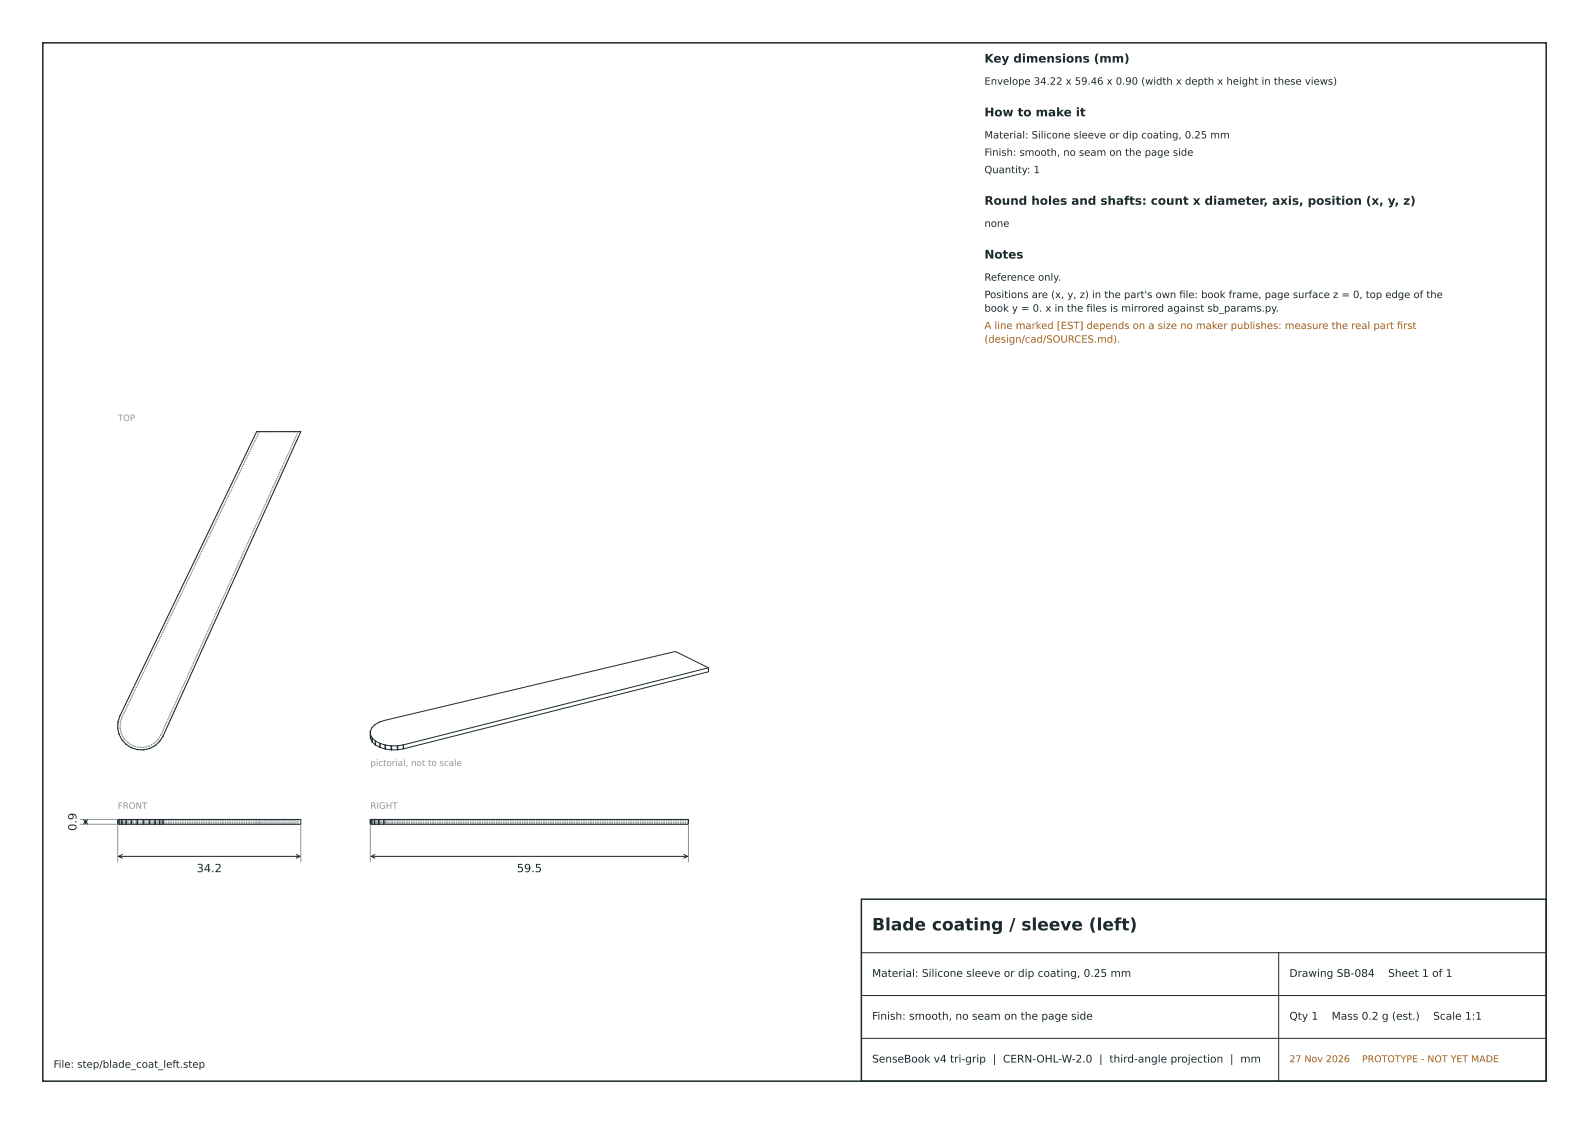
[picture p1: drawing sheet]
<svg xmlns="http://www.w3.org/2000/svg" width="297mm" height="210mm" viewBox="0 0 297 210" stroke-linecap="round" stroke-linejoin="round" font-family="sans-serif">
<defs><g id="words">
<text font-size="3.2" fill="#1d2a2e" x="163" y="173.8">Blade coating / sleeve (left)</text>
<g font-size="2.2" fill="#1d2a2e">
<text x="184" y="11.7">Key dimensions (mm)</text>
<text x="184" y="21.7">How to make it</text>
<text x="184" y="38.3">Round holes and shafts: count x diameter, axis, position (x, y, z)</text>
<text x="184" y="48.3">Notes</text>
</g>
<g font-size="2.1" fill="#1d2a2e">
<text x="14.3" y="155.2" transform="rotate(-90 14.3 155.2)">0.9</text>
<text x="36.8" y="162.9">34.2</text>
<text x="96.6" y="162.9">59.5</text>
</g>
<g font-size="2" fill="#1d2a2e">
<text x="163" y="182.5">Material: Silicone sleeve or dip coating, 0.25 mm</text>
<text x="241" y="182.5">Drawing SB-084</text>
<text x="259.5" y="182.5">Sheet 1 of 1</text>
<text x="163" y="190.5">Finish: smooth, no seam on the page side</text>
<text x="241" y="190.5">Qty 1</text>
<text x="248.9" y="190.5">Mass 0.2 g (est.)</text>
<text x="267.9" y="190.5">Scale 1:1</text>
<text x="163" y="198.5">SenseBook v4 tri-grip | CERN-OHL-W-2.0 | third-angle projection | mm</text>
</g>
<g font-size="1.9" fill="#1d2a2e">
<text x="184" y="15.8">Envelope 34.22 x 59.46 x 0.90 (width x depth x height in these views)</text>
<text x="184" y="25.9">Material: Silicone sleeve or dip coating, 0.25 mm</text>
<text x="184" y="29.1">Finish: smooth, no seam on the page side</text>
<text x="184" y="32.4">Quantity: 1</text>
<text x="184" y="42.4">none</text>
<text x="184" y="52.4">Reference only.</text>
<text x="184" y="55.7">Positions are (x, y, z) in the part's own fle: book frame, page surface z = 0, top edge of the</text>
<text x="184" y="58.2">book y = 0. x in the fles is mirrored against sb_params.py.</text>
<text x="203.1" y="58.2">i</text>
<text x="220.4" y="55.7">i</text>
<text x="10" y="199.5">File: step/blade_coat_left.step</text>
</g>
<g font-size="1.9" fill="#b0600f">
<text x="184" y="61.5">A line marked [EST] depends on a size no maker publishes: measure the real part frst</text>
<text x="184" y="64">(design/cad/SOURCES.md).</text>
<text x="261.1" y="61.5">i</text>
</g>
<g font-size="1.8" fill="#b0600f">
<text x="241" y="198.5">27 Nov 2026</text>
<text x="254.6" y="198.5">PROTOTYPE - NOT YET MADE</text>
</g>
<g font-size="1.6" fill="#8a979b">
<text x="22" y="78.6">TOP</text>
<text x="69.2" y="143.1">pictorial, not to scale</text>
<text x="22" y="151.1">FRONT</text>
<text x="69.2" y="151.1">RIGHT</text>
</g>
</g></defs>
<path d="M8 8h281v194h-281zM161 168h128v34h-128z" fill="none" stroke="#1d2a2e" stroke-width=".28"/>
<g fill="none" stroke="#8a979b" stroke-width=".19" stroke-dasharray=".3 .2" stroke-linecap="butt">
<path d="M48 80.6h8.2M48 80.6l-25.6 53.2M48.5 80.6l-25.7 53.4M55.7 80.6h-7.2M22 136.1l.2 1M22 136.1v-.1M22 135v1M22 135l.1-.2M22.3 137.2l.5 1M22.3 137.2l-.1-.1M22.4 133.8l-.3 1M22.4 136l.3 1"/>
<path d="M22.5 135l-.1 1M22.7 137l.5 1M22.8 134l-.3 1M22.8 138.3l.7 .7M22.8 138.3v-.1M23.2 138l.7 .7M23.6 139.1l.9 .6M23.6 139.1l-.1-.1M23.9 138.7l.8 .6M24.6 139.7l1 .3M24.6 139.7h-.1M24.7 139.3l1 .3"/>
<path d="M25.7 139.6h1.1M26.8 139.6l1-.2M27.8 139.4l.9-.5M28 139.8l.9-.5M28 139.8l-.1 .1M28.7 138.9l.8-.7M29 139.3l.8-.7M29 139.3h-.1M29.5 138.2l.6-.8M29.9 138.5l.5-.9M29.9 138.5l-.1 .1M30.1 137.4l25.6-56.8"/>
<path d="M30.5 137.5l25.7-56.9M30.5 137.5l-.1 .1M22 154h.1M22 153.1h.1M22.4 154h-.3M22.4 153.1h-.3M22.4 153.7h.3M22.4 153.3h.3M22.4 153.7v-.4M22.5 153.7h-.1M22.5 153.3h-.1M22.5 153.7v-.4"/>
<path d="M22.7 153.7h.5M22.7 153.3h.5M22.7 153.7v-.4M22.8 153.7h-.3M22.8 153.3h-.3M22.8 153.7v-.4M23.2 153.7h.7M23.2 153.3h.7M23.2 153.7v-.4M23.9 153.7h.8M23.9 153.3h.8M23.9 153.7v-.4"/>
<path d="M24.7 153.7h1M24.7 153.3h1M24.7 153.7v-.4M25.7 140.1h1.1M25.7 140.1l-.1-.1M25.7 153.7h1.1M25.7 153.3h1.1M25.7 153.7v-.4M26.8 153.7h1M26.8 153.3h1M26.8 153.7v-.4M26.9 140.1l1-.2"/>
<path d="M26.9 140.1h-.1M27.8 153.7h.9M27.8 153.3h.9M27.8 153.7v-.4M28.7 153.7h.8M28.7 153.3h.8M28.7 153.7v-.4M29.5 153.7h.6M29.5 153.3h.6M29.5 153.7v-.4M30.1 153.7h25.6M30.1 153.3h25.6"/>
<path d="M30.1 153.7v-.4M48 154h8.2M48 154h-25.6M48 153.1h8.2M48 153.1v.9M48 153.1h-25.6M48.5 153.7v-.4M48.5 153.7h-25.7M48.5 153.3h-25.7M55.7 153.7h-7.2M55.7 153.3v.4M55.7 153.3h-7.2"/>
<path d="M69.3 154h-.1M69.3 153.1h-.1M69.6 154h-.3M69.6 154h.1M69.6 153.1h-.3M69.6 153.1h.1M69.7 153.7h.2M69.7 153.3h.2M69.7 153.7v-.4M69.9 153.7h.5M69.9 153.3h.5M69.9 153.7v-.4"/>
<path d="M70 153.7h-.3M70 153.3h-.3M70 153.7v-.4M70.2 154h-.5M70.2 154h.1M70.2 153.1h-.5M70.2 153.1h.1M70.4 153.7h.7M70.4 153.3h.7M70.4 153.7v-.4M70.6 153.7h-.6M70.6 153.3h-.6"/>
<path d="M70.6 153.7v-.4M71.1 154h-.8M71.1 154h.1M71.1 153.1h-.8M71.1 153.1h.1M71.1 153.7h.9M71.1 153.3h.9M71.1 153.7v-.4M71.4 153.7h-.8M71.4 153.3h-.8M71.4 153.7v-.4M72 153.7h56.7"/>
<path d="M72 153.3h56.7M72 153.7v-.4M72.1 154h-.9M72.1 154h.1M72.1 153.1h-.9M72.1 153.1h.1M72.3 153.7h-.9M72.3 153.3h-.9M72.3 153.7v-.4M73.2 154h-1M73.2 154h.1M73.2 153.1h-1"/>
<path d="M73.2 153.1h.1M73.3 153.7h-1M73.3 153.3h-1M73.3 153.7v-.4M74.4 153.7h-1.1M74.4 153.3h-1.1M74.4 153.7v-.4M74.4 154h-1.1M74.4 154h.1M74.4 153.1h-1.1M74.4 153.1h.1M75.3 153.7h-.9"/>
<path d="M75.3 153.3h-.9M75.3 153.7v-.4M75.5 154h-1M75.5 153.1h-1M128.7 154h-53.2M128.7 153.1v.9M128.7 153.3v.4M128.7 153.7v-.4M128.7 153.1h-53.2M128.7 153.7h-53.4M128.7 153.3h-53.4"/>
</g>
<g fill="none" stroke="#1d2a2e" stroke-width=".19">
<path d="M48 80.6h8.2l-25.7 57-.7 .9-.8 .8-1 .5-1.2 .3-1.1-.1-1.1-.3-1.1-.7-.7-.8-.5-1-.3-1.2 .1-1.1 .3-1.1zM69.2 136.6h.1M69.2 136.6v.8M69.2 136.6v.6M69.2 137.4h.1M69.2 137.4l.1 .6M69.2 137.2l.3 .6M69.2 137.2l.1 .8M69.3 138l.2 .6M69.5 137.8l.1 .1M69.5 137.8v.8M69.5 138.6l.1 .1"/>
<path d="M69.6 137.9l.5 .5M69.6 137.9v.8M69.6 138.7l.5 .5M70.1 138.4l.1 .1M70.1 138.4v.8M70.1 139.2h.1M70.2 138.5l.8 .4M70.2 138.5v.7M70.2 139.2l.8 .4M71 138.9h.1M71 138.9v.7M71 139.6h.1"/>
<path d="M71 138.9l1 .3M71 138.9l.1 .7M71.1 139.6l.9 .3M72 139.2h.1M72 139.2v.7M72 139.9l.1 .1M72.1 139.2l1 .1M72.1 139.2v.8M72.1 140l1 .1M73.1 139.3l.1 .1M73.1 139.3v.8M73.2 139.4v.7"/>
<path d="M74.2 139.3l-1 .1M74.2 139.3v.8M74.4 139.3h-.2M74.4 139.3v.8M75.4 139.2l-1 .1M75.4 139.2v.7M75.4 139.9l-1 .2M75.4 139.2h.1M75.4 139.9h.1M132.4 124.8l-6.2-3.1-54.3 12.9-1 .3-.8 .5-.6 .6-.3 .6M132.4 124.8v.7l-57 14.4M132.4 124.8l-57 14.4"/>
<path d="M15.6 154l.4-.7 .4 .7M15.6 153.1l.4 .7 .4-.7M16 153.3v.5M22 153.1v.9M22 154h.1M22 153.1h.1M22 154h.8M22 153.1h.8M22.2 160h33.9M22.2 153.1l.1 .9zM22.8 154h.1M22.8 153.1h.1"/>
<path d="M22.8 153.1v.9M22.8 154h.7M22.8 153.1h.7M22.9 159.6l-.7 .4 .7 .4M23.5 154h.1M23.5 153.1h.1M23.5 153.1v.9M23.6 154h.9M23.6 153.1h.9M23.6 153.1v.9M24.5 154h.1M24.5 153.1h.1"/>
<path d="M24.5 153.1v.9M24.6 154h1M24.6 153.1h1M24.6 153.1v.9M25.6 154h.1M25.6 153.1h.1M25.6 153.1v.9M25.7 154h1.1M25.7 153.1h1.1M25.7 153.1v.9M26.8 154h.1M26.8 153.1h.1"/>
<path d="M26.8 153.1v.9M26.9 154h1M26.9 153.1h1M26.9 153.1v.9M27.9 154h.1M27.9 153.1h.1M27.9 153.1v.9M28 154h.9M28 153.1h.9M28 153.1v.9M28.9 154h.1M28.9 153.1h.1"/>
<path d="M28.9 153.1v.9M29 154h.8M29 153.1h.8M29 153.1v.9M29.8 154h.1M29.8 153.1h.1M29.8 153.1v.9M29.9 153.1h26.3v.9h-26.3M29.9 153.1v.9M30.4 153.1l.1 .9zM55.4 159.6l.7 .4-.7 .4M69.2 154h.1"/>
<path d="M69.2 153.1h.1M69.2 153.1v.9M69.2 154h.8M69.2 153.1h.8M69.4 160h59.1M69.5 153.1v.9zM70 154h.1M70 153.1h.1M70 153.1v.9M70 154h.8M70 153.1h.8M70.1 159.6l-.7 .4 .7 .4"/>
<path d="M70.8 154h.1M70.8 153.1h.1M70.8 153.1v.9M70.8 154h.9M70.8 153.1h.9M71.7 154h.1M71.7 153.1h.1M71.7 153.1v.9M71.8 153.1h56.9v.9h-56.9M71.8 153.1v.9M73.1 140.1h.1M74.2 140.1h-1"/>
<path d="M74.4 140.1h-.2M127.8 159.6l.7 .4-.7 .4M161 178h128M239 178v24M161 194h128M161 186h128"/>
</g>
<path d="M15 154h7v7M15 153.1h7M56.2 154v7M69.2 154v7M128.7 154v7" fill="none" stroke="#8a979b" stroke-width=".19"/>
<use href="#words"/>
</svg>
